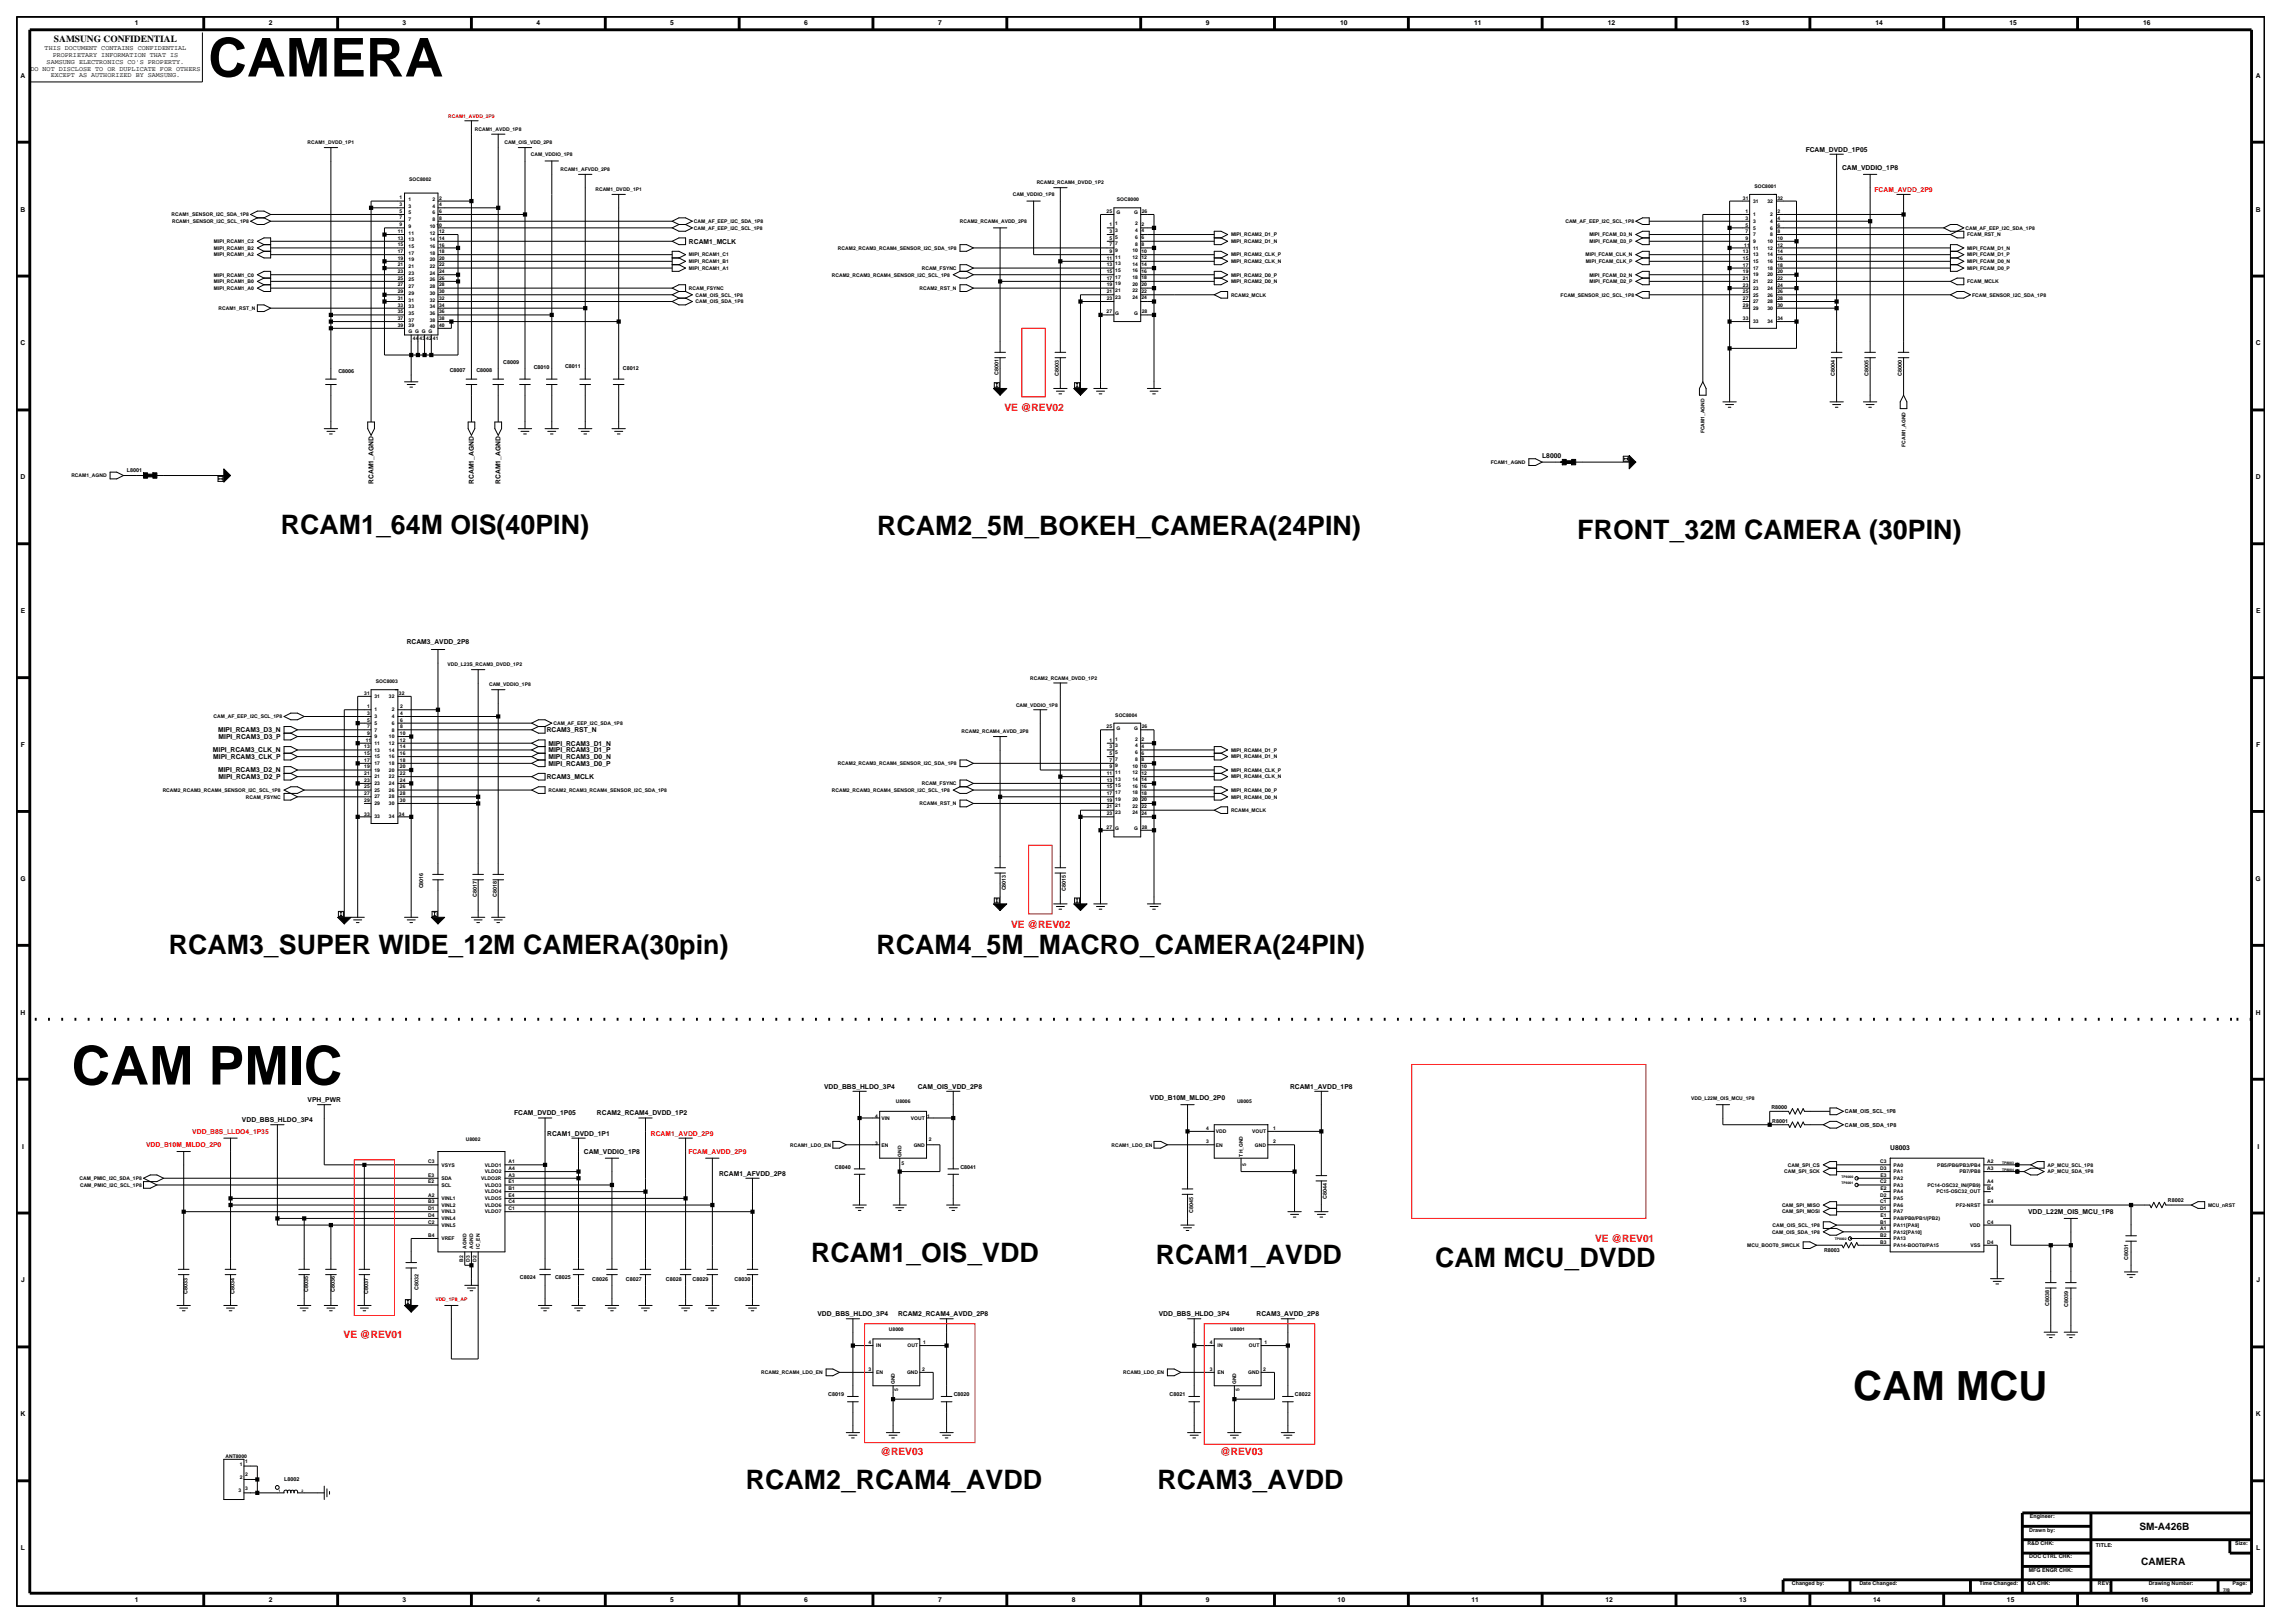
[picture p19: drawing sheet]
<svg xmlns="http://www.w3.org/2000/svg" width="420mm" height="297mm" viewBox="0 0 420 297" stroke-linecap="round" stroke-linejoin="round" font-family="sans-serif">
<defs><g id="words">
<g font-size="9.8">
<text x="38.1" y="14">CAMERA</text>
<text x="13.1" y="198.5">CAM PMIC</text>
</g>
<text font-size="7.4" x="339.2" y="256.2">CAM MCU</text>
<g font-size="4.9">
<text x="51.4" y="97.7">RCAM1_64M OIS(40PIN)</text>
<text x="160.5" y="98">RCAM2_5M_BOKEH_CAMERA(24PIN)</text>
<text x="288.7" y="98.7">FRONT_32M CAMERA (30PIN)</text>
<text x="30.9" y="174.6">RCAM3_SUPER WIDE_12M CAMERA(30pin)</text>
<text x="160.4" y="174.5">RCAM4_5M_MACRO_CAMERA(24PIN)</text>
<text x="148.4" y="230.9">RCAM1_OIS_VDD</text>
<text x="211.5" y="231.2">RCAM1_AVDD</text>
<text x="262.6" y="231.8">CAM MCU_DVDD</text>
<text x="136.5" y="272.6">RCAM2_RCAM4_AVDD</text>
<text x="211.8" y="272.6">RCAM3_AVDD</text>
</g>
<g font-size="1.9" fill="#f00">
<text x="183.8" y="75.1">VE @REV02</text>
<text x="185" y="169.7">VE @REV02</text>
<text x="291.9" y="227.3">VE @REV01</text>
<text x="62.9" y="244.8">VE @REV01</text>
<text x="161.1" y="266.2">@REV03</text>
<text x="223.3" y="266.2">@REV03</text>
</g>
<g font-size="1.9">
<text x="391.5" y="279.9">SM-A426B</text>
<text x="391.8" y="286.3">CAMERA</text>
</g>
<text font-size="1.7" x="9.9" y="7.7">SAMSUNG CONFIDENTIAL</text>
<g font-size="1.2">
<text x="24.7" y="4.7">1</text>
<text x="49.2" y="4.7">2</text>
<text x="73.7" y="4.7">3</text>
<text x="98.2" y="4.7">4</text>
<text x="122.7" y="4.7">5</text>
<text x="147.2" y="4.7">6</text>
<text x="171.7" y="4.7">7</text>
<text x="220.7" y="4.7">9</text>
<text x="245.3" y="4.7">10</text>
<text x="269.8" y="4.7">11</text>
<text x="294.3" y="4.7">12</text>
<text x="318.7" y="4.7">13</text>
<text x="343.2" y="4.7">14</text>
<text x="367.7" y="4.7">15</text>
<text x="392.2" y="4.7">16</text>
<text x="8.2" y="9.2">THIS DOCUMENT CONTAINS CONFIDENTIAL</text>
<text x="8.5" y="11.7">SAMSUNG ELECTRONICS CO'S PROPERTY.</text>
<text x="9.6" y="10.5">PROPRIETARY INFORMATION THAT IS</text>
<text x="3.8" y="14.2">A</text>
<text x="5.6" y="12.9">DO NOT DISCLOSE TO OR DUPLICATE FOR OTHERS</text>
<text x="9.3" y="14.1">EXCEPT AS AUTHORIZED BY SAMSUNG.</text>
<text x="412.8" y="14.2">A</text>
<text x="330.4" y="27.7">FCAM_DVDD_1P05</text>
<text x="337.1" y="31.1">CAM_VDDIO_1P8</text>
<text x="3.8" y="38.7">B</text>
<text x="412.8" y="38.7">B</text>
<text x="126.1" y="44.6">RCAM1_MCLK</text>
<text x="3.8" y="63.2">C</text>
<text x="412.8" y="63.2">C</text>
<text x="282.2" y="83.8">L8000</text>
<text x="3.8" y="87.7">D</text>
<text x="68.4" y="88.5" transform="rotate(-90 68.4 88.5)">RCAM1_AGND</text>
<text x="86.7" y="88.5" transform="rotate(-90 86.7 88.5)">RCAM1_AGND</text>
<text x="91.6" y="88.5" transform="rotate(-90 91.6 88.5)">RCAM1_AGND</text>
<text x="412.8" y="87.7">D</text>
<text x="3.8" y="112.2">E</text>
<text x="412.9" y="112.2">E</text>
<text x="74.4" y="117.8">RCAM3_AVDD_2P8</text>
<text x="3.8" y="136.7">F</text>
<text x="39" y="137.7">MIPI_RCAM3_CLK_N</text>
<text x="39.9" y="134">MIPI_RCAM3_D3_N</text>
<text x="40" y="135.2">MIPI_RCAM3_D3_P</text>
<text x="100" y="134">RCAM3_RST_N</text>
<text x="100.4" y="136.4">MIPI_RCAM3_D1_N</text>
<text x="100.4" y="137.7">MIPI_RCAM3_D1_P</text>
<text x="412.9" y="136.7">F</text>
<text x="39" y="138.9">MIPI_RCAM3_CLK_P</text>
<text x="39.9" y="141.3">MIPI_RCAM3_D2_N</text>
<text x="40" y="142.6">MIPI_RCAM3_D2_P</text>
<text x="100" y="142.6">RCAM3_MCLK</text>
<text x="100.4" y="138.9">MIPI_RCAM3_D0_N</text>
<text x="100.4" y="140.1">MIPI_RCAM3_D0_P</text>
<text x="3.7" y="161.2">G</text>
<text x="412.8" y="161.2">G</text>
<text x="3.8" y="185.7">H</text>
<text x="412.8" y="185.7">H</text>
<text x="56.3" y="201.7">VPH_PWR</text>
<text x="150.8" y="199.2">VDD_BBS_HLDO_3P4</text>
<text x="167.9" y="199.2">CAM_OIS_VDD_2P8</text>
<text x="210.4" y="201.4">VDD_B10M_MLDO_2P0</text>
<text x="236.1" y="199.2">RCAM1_AVDD_1P8</text>
<text x="44.3" y="205.3">VDD_BBS_HLDO_3P4</text>
<text x="94.1" y="204.1">FCAM_DVDD_1P05</text>
<text x="100.1" y="207.8">RCAM1_DVDD_1P1</text>
<text x="109.2" y="204.1">RCAM2_RCAM4_DVDD_1P2</text>
<text x="4" y="210.2">I</text>
<text x="106.8" y="211.2">CAM_VDDIO_1P8</text>
<text x="131.6" y="215.1">RCAM1_AFVDD_2P8</text>
<text x="345.9" y="210.4">U8003</text>
<text x="413.1" y="210.2">I</text>
<text x="371.2" y="222.2">VDD_L22M_OIS_MCU_1P8</text>
<text x="3.9" y="234.7">J</text>
<text x="412.9" y="234.7">J</text>
<text x="149.6" y="240.8">VDD_BBS_HLDO_3P4</text>
<text x="164.3" y="240.8">RCAM2_RCAM4_AVDD_2P8</text>
<text x="212.1" y="240.8">VDD_BBS_HLDO_3P4</text>
<text x="230" y="240.8">RCAM3_AVDD_2P8</text>
<text x="3.8" y="259.2">K</text>
<text x="412.8" y="259.2">K</text>
<text x="3.8" y="283.7">L</text>
<text x="412.9" y="283.7">L</text>
<text x="24.7" y="293.2">1</text>
<text x="49.2" y="293.2">2</text>
<text x="73.7" y="293.2">3</text>
<text x="98.2" y="293.2">4</text>
<text x="122.7" y="293.2">5</text>
<text x="147.2" y="293.2">6</text>
<text x="171.7" y="293.2">7</text>
<text x="196.2" y="293.2">8</text>
<text x="220.7" y="293.2">9</text>
<text x="244.8" y="293.2">10</text>
<text x="269.3" y="293.2">11</text>
<text x="293.8" y="293.2">12</text>
<text x="318.3" y="293.2">13</text>
<text x="342.8" y="293.2">14</text>
<text x="367.3" y="293.2">15</text>
<text x="391.8" y="293.2">16</text>
</g>
<g font-size="1.2" fill="#f00">
<text x="343.1" y="35.1">FCAM_AVDD_2P9</text>
<text x="26.7" y="209.9">VDD_B10M_MLDO_2P0</text>
<text x="35.2" y="207.5">VDD_B8S_LLDO4_1P35</text>
<text x="119.1" y="207.8">RCAM1_AVDD_2P9</text>
<text x="126" y="211.2">FCAM_AVDD_2P9</text>
</g>
<g font-size="1">
<text x="61.9" y="68.3">C8006</text>
<text x="82.3" y="68.1">C8007</text>
<text x="87.2" y="68.1">C8008</text>
<text x="92.1" y="66.6">C8009</text>
<text x="97.7" y="67.5">C8010</text>
<text x="103.4" y="67.4">C8011</text>
<text x="114" y="67.7">C8012</text>
<text x="182.7" y="68.7" transform="rotate(-90 182.7 68.7)">C8001</text>
<text x="193.7" y="68.8" transform="rotate(-90 193.7 68.8)">C8003</text>
<text x="335.8" y="68.8" transform="rotate(-90 335.8 68.8)">C8004</text>
<text x="341.9" y="68.8" transform="rotate(-90 341.9 68.8)">C8005</text>
<text x="348.1" y="68.8" transform="rotate(-90 348.1 68.8)">C8000</text>
<text x="23.2" y="86.4">L8001</text>
<text x="77.5" y="162.6" transform="rotate(-90 77.5 162.6)">C8016</text>
<text x="87.2" y="164.1" transform="rotate(-90 87.2 164.1)">C8017</text>
<text x="90.9" y="164.1" transform="rotate(-90 90.9 164.1)">C8018</text>
<text x="184" y="162.9" transform="rotate(-90 184 162.9)">C8013</text>
<text x="195.1" y="163.1" transform="rotate(-90 195.1 163.1)">C8015</text>
<text x="324.2" y="202.9">R8000</text>
<text x="337.6" y="203.7">CAM_OIS_SCL_1P8</text>
<text x="324.3" y="205.5">R8001</text>
<text x="337.6" y="206.2">CAM_OIS_SDA_1P8</text>
<text x="152.8" y="213.8">C8040</text>
<text x="175.8" y="213.8">C8041</text>
<text x="218.3" y="221.9" transform="rotate(-90 218.3 221.9)">C8045</text>
<text x="242.8" y="219.4" transform="rotate(-90 242.8 219.4)">C8044</text>
<text x="396.7" y="220">R8002</text>
<text x="95.2" y="234">C8024</text>
<text x="101.6" y="234">C8025</text>
<text x="333.8" y="229.1">R8003</text>
<text x="389.5" y="230.6" transform="rotate(-90 389.5 230.6)">C8031</text>
<text x="34.3" y="236.7" transform="rotate(-90 34.3 236.7)">C8033</text>
<text x="42.9" y="236.7" transform="rotate(-90 42.9 236.7)">C8034</text>
<text x="56.4" y="236.4" transform="rotate(-90 56.4 236.4)">C8035</text>
<text x="61.3" y="236.4" transform="rotate(-90 61.3 236.4)">C8036</text>
<text x="67.4" y="236.7" transform="rotate(-90 67.4 236.7)">C8037</text>
<text x="76.6" y="236.1" transform="rotate(-90 76.6 236.1)">C8032</text>
<text x="108.4" y="234.3">C8026</text>
<text x="114.5" y="234.3">C8027</text>
<text x="121.9" y="234.3">C8028</text>
<text x="126.8" y="234.3">C8029</text>
<text x="134.4" y="234.3">C8030</text>
<text x="375" y="239" transform="rotate(-90 375 239)">C8038</text>
<text x="378.5" y="239.2" transform="rotate(-90 378.5 239.2)">C8039</text>
<text x="151.6" y="255.5">C8019</text>
<text x="174.5" y="255.5">C8020</text>
<text x="214" y="255.5">C8021</text>
<text x="237" y="255.5">C8022</text>
<text x="52" y="271">L8002</text>
<text x="371.4" y="280.2">Drawn by:</text>
<text x="371.5" y="277.8">Engineer:</text>
<text x="371" y="282.7">R&amp;D CHK:</text>
<text x="371.3" y="287.6">MFG ENGR CHK:</text>
<text x="371.4" y="285.2">DOC CTRL CHK:</text>
<text x="383.6" y="283">TITLE:</text>
<text x="409.1" y="282.7">Size:</text>
<text x="327.9" y="290.1">Changed by:</text>
<text x="340.3" y="290.1">Date Changed:</text>
<text x="362.2" y="290.1">Time Changed:</text>
<text x="371.1" y="290.1">QA CHK:</text>
<text x="383.9" y="290.1">REV:</text>
<text x="393.2" y="290.1">Drawing Number:</text>
<text x="408.6" y="290.1">Page:</text>
</g>
<g font-size=".9" fill="#f00">
<text x="82" y="21.5">RCAM1_AVDD_2P9</text>
<text x="79.7" y="238">VDD_1P8_AP</text>
</g>
<g font-size=".9">
<text x="86.9" y="24">RCAM1_AVDD_1P8</text>
<text x="56.3" y="26.4">RCAM1_DVDD_1P1</text>
<text x="92.3" y="26.4">CAM_OIS_VDD_2P8</text>
<text x="97.2" y="28.6">CAM_VDDIO_1P8</text>
<text x="74.9" y="33.1">SOC8002</text>
<text x="102.6" y="31.3">RCAM1_AFVDD_2P8</text>
<text x="109" y="35">RCAM1_DVDD_1P1</text>
<text x="185.3" y="35.9">CAM_VDDIO_1P8</text>
<text x="189.7" y="33.6">RCAM2_RCAM4_DVDD_1P2</text>
<text x="321.1" y="34.3">SOC8001</text>
<text x="31.4" y="39.6">RCAM1_SENSOR_I2C_SDA_1P8</text>
<text x="31.5" y="40.8">RCAM1_SENSOR_I2C_SCL_1P8</text>
<text x="73.1" y="40.2">7</text>
<text x="73.1" y="41.4">9</text>
<text x="73.1" y="38.9">5</text>
<text x="73.1" y="37.7">3</text>
<text x="73.1" y="36.5">1</text>
<text x="74.8" y="40.5">7</text>
<text x="74.8" y="41.7">9</text>
<text x="74.8" y="39.2">5</text>
<text x="74.8" y="38">3</text>
<text x="74.8" y="36.8">1</text>
<text x="78.6" y="41.7">10</text>
<text x="79.1" y="39.2">6</text>
<text x="79.1" y="40.5">8</text>
<text x="79.1" y="38">4</text>
<text x="79.1" y="36.8">2</text>
<text x="79.9" y="41.5">10</text>
<text x="80.4" y="39">6</text>
<text x="80.4" y="40.2">8</text>
<text x="80.4" y="37.8">4</text>
<text x="80.4" y="36.5">2</text>
<text x="127" y="40.8">CAM_AF_EEP_I2C_SDA_1P8</text>
<text x="175.7" y="40.8">RCAM2_RCAM4_AVDD_2P8</text>
<text x="202.5" y="38.9">25</text>
<text x="203.1" y="41.4">1</text>
<text x="204.1" y="41.2">1</text>
<text x="204.3" y="39.2">G</text>
<text x="204.4" y="36.8">SOC8000</text>
<text x="207.5" y="39.2">G</text>
<text x="207.8" y="41.3">2</text>
<text x="208.9" y="41.3">2</text>
<text x="208.9" y="38.9">26</text>
<text x="286.5" y="40.8">CAM_AF_EEP_I2C_SCL_1P8</text>
<text x="319" y="36.5">31</text>
<text x="319.5" y="41.5">5</text>
<text x="319.5" y="40.2">3</text>
<text x="319.5" y="39">1</text>
<text x="320.8" y="42">5</text>
<text x="320.8" y="40.8">3</text>
<text x="320.8" y="37.1">31</text>
<text x="320.8" y="39.6">1</text>
<text x="323.5" y="37.1">32</text>
<text x="324" y="40.8">4</text>
<text x="324" y="42">6</text>
<text x="324" y="39.6">2</text>
<text x="325.3" y="36.5">32</text>
<text x="325.3" y="41.5">6</text>
<text x="325.3" y="40.2">4</text>
<text x="325.3" y="39">2</text>
<text x="39.1" y="45.7">MIPI_RCAM1_B2</text>
<text x="39.1" y="44.5">MIPI_RCAM1_C2</text>
<text x="39.1" y="46.9">MIPI_RCAM1_A2</text>
<text x="72.8" y="43.9">13</text>
<text x="72.8" y="45.1">15</text>
<text x="72.8" y="46.3">17</text>
<text x="72.8" y="47.5">19</text>
<text x="72.8" y="42.6">11</text>
<text x="74.8" y="44.2">13</text>
<text x="74.8" y="45.4">15</text>
<text x="74.8" y="46.6">17</text>
<text x="74.8" y="47.8">19</text>
<text x="74.8" y="42.9">11</text>
<text x="78.6" y="47.8">20</text>
<text x="78.6" y="44.2">14</text>
<text x="78.6" y="45.4">16</text>
<text x="78.6" y="46.6">18</text>
<text x="78.6" y="42.9">12</text>
<text x="80.4" y="47.5">20</text>
<text x="80.4" y="43.9">14</text>
<text x="80.4" y="45.1">16</text>
<text x="80.4" y="46.4">18</text>
<text x="80.4" y="42.7">12</text>
<text x="126.1" y="46.9">MIPI_RCAM1_C1</text>
<text x="127" y="42">CAM_AF_EEP_I2C_SCL_1P8</text>
<text x="153.4" y="45.7">RCAM2_RCAM3_RCAM4_SENSOR_I2C_SDA_1P8</text>
<text x="202.6" y="47.5">11</text>
<text x="203.1" y="42.6">3</text>
<text x="203.1" y="43.9">5</text>
<text x="203.1" y="45.1">7</text>
<text x="203.1" y="46.3">9</text>
<text x="204.1" y="42.4">3</text>
<text x="204.1" y="43.7">5</text>
<text x="204.1" y="44.9">7</text>
<text x="204.1" y="46.1">9</text>
<text x="204.1" y="47.3">11</text>
<text x="207.2" y="46.1">10</text>
<text x="207.2" y="47.4">12</text>
<text x="207.8" y="42.5">4</text>
<text x="207.8" y="43.7">6</text>
<text x="207.8" y="44.9">8</text>
<text x="208.9" y="46.2">10</text>
<text x="208.9" y="47.4">12</text>
<text x="208.9" y="42.5">4</text>
<text x="208.9" y="43.8">6</text>
<text x="208.9" y="45">8</text>
<text x="225.3" y="46.9">MIPI_RCAM2_CLK_P</text>
<text x="225.3" y="43.2">MIPI_RCAM2_D1_P</text>
<text x="225.3" y="44.5">MIPI_RCAM2_D1_N</text>
<text x="290.2" y="46.9">MIPI_FCAM_CLK_N</text>
<text x="290.9" y="43.2">MIPI_FCAM_D3_N</text>
<text x="290.9" y="44.5">MIPI_FCAM_D3_P</text>
<text x="319" y="47.6">15</text>
<text x="319" y="46.4">13</text>
<text x="319.2" y="45.1">11</text>
<text x="319.5" y="42.7">7</text>
<text x="319.5" y="43.9">9</text>
<text x="320.8" y="43.2">7</text>
<text x="320.8" y="44.4">9</text>
<text x="320.8" y="46.9">13</text>
<text x="320.8" y="45.7">11</text>
<text x="323.5" y="46.9">14</text>
<text x="323.5" y="44.4">10</text>
<text x="323.5" y="45.7">12</text>
<text x="324" y="43.2">8</text>
<text x="325.3" y="46.4">14</text>
<text x="325.3" y="47.6">16</text>
<text x="325.3" y="43.9">10</text>
<text x="325.3" y="45.1">12</text>
<text x="325.3" y="42.7">8</text>
<text x="359.7" y="42">CAM_AF_EEP_I2C_SDA_1P8</text>
<text x="360" y="45.7">MIPI_FCAM_D1_N</text>
<text x="360" y="43.2">FCAM_RST_N</text>
<text x="360" y="46.9">MIPI_FCAM_D1_P</text>
<text x="39.1" y="50.6">MIPI_RCAM1_C0</text>
<text x="39.1" y="53.1">MIPI_RCAM1_A0</text>
<text x="39.1" y="51.8">MIPI_RCAM1_B0</text>
<text x="72.8" y="53.6">29</text>
<text x="72.8" y="48.7">21</text>
<text x="72.8" y="50">23</text>
<text x="72.8" y="51.2">25</text>
<text x="72.8" y="52.4">27</text>
<text x="74.8" y="53.9">29</text>
<text x="74.8" y="49.1">21</text>
<text x="74.8" y="50.3">23</text>
<text x="74.8" y="51.5">25</text>
<text x="74.8" y="52.7">27</text>
<text x="78.6" y="52.7">28</text>
<text x="78.6" y="53.9">30</text>
<text x="78.6" y="49.1">22</text>
<text x="78.6" y="50.3">24</text>
<text x="78.6" y="51.5">26</text>
<text x="80.4" y="52.4">28</text>
<text x="80.4" y="53.6">30</text>
<text x="80.4" y="48.7">22</text>
<text x="80.4" y="50">24</text>
<text x="80.4" y="51.2">26</text>
<text x="126.1" y="53.1">RCAM_FSYNC</text>
<text x="126.1" y="49.4">MIPI_RCAM1_A1</text>
<text x="126.1" y="48.1">MIPI_RCAM1_B1</text>
<text x="152.2" y="50.6">RCAM2_RCAM3_RCAM4_SENSOR_I2C_SCL_1P8</text>
<text x="168.3" y="53.1">RCAM2_RST_N</text>
<text x="168.7" y="49.4">RCAM_FSYNC</text>
<text x="202.6" y="53.6">21</text>
<text x="202.6" y="48.7">13</text>
<text x="202.6" y="50">15</text>
<text x="202.6" y="51.2">17</text>
<text x="202.6" y="52.4">19</text>
<text x="204.1" y="53.5">21</text>
<text x="204.1" y="48.6">13</text>
<text x="204.1" y="49.8">15</text>
<text x="204.1" y="51">17</text>
<text x="204.1" y="52.2">19</text>
<text x="207.2" y="52.3">20</text>
<text x="207.2" y="53.5">22</text>
<text x="207.2" y="48.6">14</text>
<text x="207.2" y="49.8">16</text>
<text x="207.2" y="51.1">18</text>
<text x="208.9" y="52.3">20</text>
<text x="208.9" y="53.6">22</text>
<text x="208.9" y="48.7">14</text>
<text x="208.9" y="49.9">16</text>
<text x="208.9" y="51.1">18</text>
<text x="225.3" y="48.1">MIPI_RCAM2_CLK_N</text>
<text x="225.3" y="50.6">MIPI_RCAM2_D0_P</text>
<text x="225.3" y="51.8">MIPI_RCAM2_D0_N</text>
<text x="290.2" y="48.1">MIPI_FCAM_CLK_P</text>
<text x="290.9" y="50.6">MIPI_FCAM_D2_N</text>
<text x="290.9" y="51.8">MIPI_FCAM_D2_P</text>
<text x="319" y="51.3">21</text>
<text x="319" y="52.5">23</text>
<text x="319" y="53.7">25</text>
<text x="319" y="48.8">17</text>
<text x="319" y="50">19</text>
<text x="320.8" y="51.8">21</text>
<text x="320.8" y="53">23</text>
<text x="320.8" y="48.1">15</text>
<text x="320.8" y="49.4">17</text>
<text x="320.8" y="50.6">19</text>
<text x="323.5" y="50.6">20</text>
<text x="323.5" y="51.8">22</text>
<text x="323.5" y="53">24</text>
<text x="323.5" y="48.1">16</text>
<text x="323.5" y="49.4">18</text>
<text x="325.3" y="51.3">22</text>
<text x="325.3" y="52.5">24</text>
<text x="325.3" y="53.7">26</text>
<text x="325.3" y="48.8">18</text>
<text x="325.3" y="50">20</text>
<text x="360" y="48.1">MIPI_FCAM_D0_N</text>
<text x="360" y="49.4">MIPI_FCAM_D0_P</text>
<text x="360" y="51.8">FCAM_MCLK</text>
<text x="40" y="56.7">RCAM1_RST_N</text>
<text x="72.8" y="57.3">35</text>
<text x="72.8" y="58.5">37</text>
<text x="72.8" y="59.8">39</text>
<text x="72.8" y="54.9">31</text>
<text x="72.8" y="56.1">33</text>
<text x="74.8" y="57.6">35</text>
<text x="74.8" y="58.8">37</text>
<text x="74.8" y="59.8">39</text>
<text x="74.8" y="55.2">31</text>
<text x="74.8" y="56.4">33</text>
<text x="78.6" y="57.6">36</text>
<text x="78.6" y="58.8">38</text>
<text x="78.6" y="55.2">32</text>
<text x="78.6" y="56.4">34</text>
<text x="80.4" y="57.3">36</text>
<text x="80.4" y="58.5">38</text>
<text x="80.4" y="59.8">40</text>
<text x="80.4" y="54.9">32</text>
<text x="80.4" y="56.1">34</text>
<text x="127.3" y="54.3">CAM_OIS_SCL_1P8</text>
<text x="127.3" y="55.5">CAM_OIS_SDA_1P8</text>
<text x="202.5" y="57.3">27</text>
<text x="202.6" y="54.9">23</text>
<text x="204.1" y="54.7">23</text>
<text x="204.1" y="57.6">G</text>
<text x="207.2" y="54.7">24</text>
<text x="207.5" y="57.6">G</text>
<text x="208.9" y="54.8">24</text>
<text x="208.9" y="57.3">28</text>
<text x="225.3" y="54.3">RCAM2_MCLK</text>
<text x="285.6" y="54.3">FCAM_SENSOR_I2C_SCL_1P8</text>
<text x="319" y="56.1">29</text>
<text x="319" y="58.6">33</text>
<text x="319" y="54.9">27</text>
<text x="320.8" y="56.7">29</text>
<text x="320.8" y="59.1">33</text>
<text x="320.8" y="54.3">25</text>
<text x="320.8" y="55.5">27</text>
<text x="323.5" y="55.5">28</text>
<text x="323.5" y="56.7">30</text>
<text x="323.5" y="59.1">34</text>
<text x="323.5" y="54.3">26</text>
<text x="325.3" y="56.1">30</text>
<text x="325.3" y="58.6">34</text>
<text x="325.3" y="54.9">28</text>
<text x="360.9" y="54.3">FCAM_SENSOR_I2C_SDA_1P8</text>
<text x="74.8" y="60.9">G G G G</text>
<text x="75.6" y="62.3">44</text>
<text x="76.8" y="62.3">43</text>
<text x="78" y="62.3">42</text>
<text x="78.6" y="60.1">40</text>
<text x="79.2" y="62.3">41</text>
<text x="312" y="79.3" transform="rotate(-90 312 79.3)">FCAM1_AGND</text>
<text x="348.7" y="81.7" transform="rotate(-90 348.7 81.7)">FCAM1_AGND</text>
<text x="13.1" y="87.3">RCAM1_AGND</text>
<text x="272.8" y="84.9">FCAM1_AGND</text>
<text x="68.8" y="125">SOC8003</text>
<text x="81.9" y="121.9">VDD_L23S_RCAM3_DVDD_1P2</text>
<text x="89.5" y="125.6">CAM_VDDIO_1P8</text>
<text x="188.5" y="124.4">RCAM2_RCAM4_DVDD_1P2</text>
<text x="39.1" y="131.4">CAM_AF_EEP_I2C_SCL_1P8</text>
<text x="66.7" y="127.2">31</text>
<text x="67.2" y="130.8">3</text>
<text x="67.2" y="129.6">1</text>
<text x="68.5" y="131.4">3</text>
<text x="68.5" y="127.7">31</text>
<text x="68.5" y="130.2">1</text>
<text x="71.2" y="127.7">32</text>
<text x="71.7" y="131.4">4</text>
<text x="71.7" y="130.2">2</text>
<text x="73" y="127.2">32</text>
<text x="73.2" y="130.8">4</text>
<text x="73.2" y="129.6">2</text>
<text x="185.9" y="129.3">CAM_VDDIO_1P8</text>
<text x="204.1" y="131.1">SOC8004</text>
<text x="66.7" y="136.9">13</text>
<text x="66.9" y="135.7">11</text>
<text x="67.2" y="132">5</text>
<text x="67.2" y="133.2">7</text>
<text x="67.2" y="134.5">9</text>
<text x="68.5" y="132.6">5</text>
<text x="68.5" y="133.9">7</text>
<text x="68.5" y="135.1">9</text>
<text x="68.5" y="136.3">11</text>
<text x="68.5" y="137.5">13</text>
<text x="71.2" y="136.3">12</text>
<text x="71.2" y="137.5">14</text>
<text x="71.2" y="135.1">10</text>
<text x="71.7" y="132.6">6</text>
<text x="71.7" y="133.9">8</text>
<text x="73.2" y="135.7">12</text>
<text x="73.2" y="136.9">14</text>
<text x="73.2" y="134.5">10</text>
<text x="73.2" y="132">6</text>
<text x="73.2" y="133.2">8</text>
<text x="101.3" y="132.7">CAM_AF_EEP_I2C_SDA_1P8</text>
<text x="176" y="134.2">RCAM2_RCAM4_AVDD_2P8</text>
<text x="202.5" y="133.2">25</text>
<text x="203.1" y="136.9">3</text>
<text x="203.1" y="135.7">1</text>
<text x="204.1" y="136.7">3</text>
<text x="204.1" y="138">5</text>
<text x="204.1" y="135.5">1</text>
<text x="204.3" y="133.5">G</text>
<text x="207.5" y="133.5">G</text>
<text x="207.8" y="136.8">4</text>
<text x="207.8" y="135.6">2</text>
<text x="208.9" y="136.8">4</text>
<text x="208.9" y="135.6">2</text>
<text x="208.9" y="133.2">26</text>
<text x="225.3" y="137.6">MIPI_RCAM4_D1_P</text>
<text x="66.7" y="140.6">19</text>
<text x="66.7" y="141.8">21</text>
<text x="66.7" y="143.1">23</text>
<text x="66.7" y="138.1">15</text>
<text x="66.7" y="139.4">17</text>
<text x="68.5" y="141.2">19</text>
<text x="68.5" y="142.4">21</text>
<text x="68.5" y="143.7">23</text>
<text x="68.5" y="138.8">15</text>
<text x="68.5" y="140">17</text>
<text x="71.2" y="141.2">20</text>
<text x="71.2" y="142.4">22</text>
<text x="71.2" y="143.7">24</text>
<text x="71.2" y="138.8">16</text>
<text x="71.2" y="140">18</text>
<text x="73.2" y="140.6">20</text>
<text x="73.2" y="141.8">22</text>
<text x="73.2" y="143.1">24</text>
<text x="73.2" y="138.1">16</text>
<text x="73.2" y="139.4">18</text>
<text x="153.4" y="140">RCAM2_RCAM3_RCAM4_SENSOR_I2C_SDA_1P8</text>
<text x="168.7" y="143.7">RCAM_FSYNC</text>
<text x="202.6" y="141.8">11</text>
<text x="202.6" y="143.1">13</text>
<text x="203.1" y="139.4">7</text>
<text x="203.1" y="140.6">9</text>
<text x="203.1" y="138.1">5</text>
<text x="204.1" y="139.2">7</text>
<text x="204.1" y="140.4">9</text>
<text x="204.1" y="141.6">11</text>
<text x="204.1" y="142.9">13</text>
<text x="207.2" y="140.5">10</text>
<text x="207.2" y="141.7">12</text>
<text x="207.2" y="142.9">14</text>
<text x="207.8" y="138">6</text>
<text x="207.8" y="139.2">8</text>
<text x="208.9" y="140.5">10</text>
<text x="208.9" y="141.7">12</text>
<text x="208.9" y="143">14</text>
<text x="208.9" y="138.1">6</text>
<text x="208.9" y="139.3">8</text>
<text x="225.3" y="142.4">MIPI_RCAM4_CLK_N</text>
<text x="225.3" y="141.2">MIPI_RCAM4_CLK_P</text>
<text x="225.3" y="138.8">MIPI_RCAM4_D1_N</text>
<text x="29.8" y="144.9">RCAM2_RCAM3_RCAM4_SENSOR_I2C_SCL_1P8</text>
<text x="45" y="146.1">RCAM_FSYNC</text>
<text x="66.7" y="149.2">33</text>
<text x="66.7" y="145.5">27</text>
<text x="66.7" y="146.7">29</text>
<text x="66.7" y="144.3">25</text>
<text x="68.5" y="149.8">33</text>
<text x="68.5" y="146.1">27</text>
<text x="68.5" y="147.3">29</text>
<text x="68.5" y="144.9">25</text>
<text x="71.2" y="149.8">34</text>
<text x="71.2" y="144.9">26</text>
<text x="71.2" y="146.1">28</text>
<text x="71.2" y="147.3">30</text>
<text x="73" y="149.2">34</text>
<text x="73.2" y="144.3">26</text>
<text x="73.2" y="145.5">28</text>
<text x="73.2" y="146.7">30</text>
<text x="100.4" y="144.9">RCAM2_RCAM3_RCAM4_SENSOR_I2C_SDA_1P8</text>
<text x="152.2" y="144.9">RCAM2_RCAM3_RCAM4_SENSOR_I2C_SCL_1P8</text>
<text x="168.3" y="147.3">RCAM4_RST_N</text>
<text x="202.6" y="146.7">19</text>
<text x="202.6" y="147.9">21</text>
<text x="202.6" y="149.2">23</text>
<text x="202.6" y="144.3">15</text>
<text x="202.6" y="145.5">17</text>
<text x="204.1" y="145.3">17</text>
<text x="204.1" y="146.5">19</text>
<text x="204.1" y="147.8">21</text>
<text x="204.1" y="149">23</text>
<text x="204.1" y="144.1">15</text>
<text x="207.2" y="149">24</text>
<text x="207.2" y="145.4">18</text>
<text x="207.2" y="146.6">20</text>
<text x="207.2" y="147.8">22</text>
<text x="207.2" y="144.1">16</text>
<text x="208.9" y="145.4">18</text>
<text x="208.9" y="146.6">20</text>
<text x="208.9" y="147.9">22</text>
<text x="208.9" y="149.1">24</text>
<text x="208.9" y="144.2">16</text>
<text x="225.3" y="148.6">RCAM4_MCLK</text>
<text x="225.3" y="146.1">MIPI_RCAM4_D0_N</text>
<text x="225.3" y="144.9">MIPI_RCAM4_D0_P</text>
<text x="202.5" y="151.6">27</text>
<text x="204.1" y="151.9">G</text>
<text x="207.5" y="151.9">G</text>
<text x="208.9" y="151.6">28</text>
<text x="163.9" y="201.8">U8006</text>
<text x="226.4" y="201.8">U8005</text>
<text x="309.5" y="201.2">VDD_L22M_OIS_MCU_1P8</text>
<text x="85.2" y="208.9">U8002</text>
<text x="144.6" y="209.8">RCAM1_LDO_EN</text>
<text x="160.2" y="209.5">3</text>
<text x="160.2" y="204.6">4</text>
<text x="161.3" y="209.8">EN</text>
<text x="161.3" y="204.9">VIN</text>
<text x="166.7" y="204.9">VOUT</text>
<text x="167.2" y="209.8">GND</text>
<text x="169.7" y="204.6">1</text>
<text x="170" y="208.9">2</text>
<text x="203.4" y="209.8">RCAM1_LDO_EN</text>
<text x="220.7" y="209.2">3</text>
<text x="220.7" y="206.8">4</text>
<text x="222.5" y="209.8">EN</text>
<text x="222.5" y="207.4">VDD</text>
<text x="229.2" y="207.4">VOUT</text>
<text x="229.7" y="209.8">GND</text>
<text x="233" y="206.8">1</text>
<text x="233" y="209.2">2</text>
<text x="14.5" y="215.9">CAM_PMIC_I2C_SDA_1P8</text>
<text x="78.3" y="212.9">C3</text>
<text x="78.4" y="215.3">E3</text>
<text x="80.8" y="215.9">SDA</text>
<text x="80.8" y="213.5">VSYS</text>
<text x="88.1" y="215.9">VLDO2R</text>
<text x="88.7" y="213.5">VLDO1</text>
<text x="88.7" y="214.7">VLDO2</text>
<text x="93" y="212.9">A1</text>
<text x="93" y="215.3">A3</text>
<text x="93" y="214.1">A4</text>
<text x="165" y="213.2">5</text>
<text x="165" y="211.6" transform="rotate(-90 165 211.6)">GND</text>
<text x="227.4" y="211.6" transform="rotate(-90 227.4 211.6)">TH_GND</text>
<text x="228.1" y="213.4" transform="rotate(-90 228.1 213.4)">5</text>
<text x="326.5" y="214.7">CAM_SPI_SCK</text>
<text x="327.2" y="213.5">CAM_SPI_CS</text>
<text x="344.1" y="212.9">C3</text>
<text x="344.1" y="214.1">D3</text>
<text x="344.1" y="215.3">E3</text>
<text x="346.5" y="215.9">PA2</text>
<text x="346.5" y="213.5">PA0</text>
<text x="346.5" y="214.7">PA1</text>
<text x="354.5" y="213.5">PB5/PB6/PB3/PB4</text>
<text x="358.6" y="214.7">PB7/PB8</text>
<text x="363.7" y="212.9">A2</text>
<text x="363.7" y="214.1">A3</text>
<text x="374.7" y="214.7">AP_MCU_SDA_1P8</text>
<text x="374.7" y="213.5">AP_MCU_SCL_1P8</text>
<text x="14.6" y="217.2">CAM_PMIC_I2C_SCL_1P8</text>
<text x="78.3" y="221.5">D1</text>
<text x="78.3" y="219">A2</text>
<text x="78.3" y="220.2">B3</text>
<text x="78.4" y="216.5">E2</text>
<text x="80.8" y="217.2">SCL</text>
<text x="80.8" y="219.6">VINL1</text>
<text x="80.8" y="220.8">VINL2</text>
<text x="88.7" y="217.2">VLDO3</text>
<text x="88.7" y="219.6">VLDO5</text>
<text x="88.7" y="220.8">VLDO6</text>
<text x="88.7" y="218.4">VLDO4</text>
<text x="93" y="221.5">C1</text>
<text x="93" y="220.2">C4</text>
<text x="93" y="217.8">B1</text>
<text x="93.1" y="216.5">E1</text>
<text x="93.1" y="219">E4</text>
<text x="326.1" y="220.8">CAM_SPI_MISO</text>
<text x="344.1" y="220.2">C1</text>
<text x="344.1" y="216.5">C2</text>
<text x="344.1" y="221.5">D1</text>
<text x="344.1" y="219">D2</text>
<text x="344.1" y="217.8">E2</text>
<text x="346.5" y="218.4">PA4</text>
<text x="346.5" y="220.8">PA6</text>
<text x="346.5" y="217.2">PA3</text>
<text x="346.5" y="219.6">PA5</text>
<text x="352.8" y="217.2">PC14-OSC32_IN/(PB9)</text>
<text x="354.4" y="218.4">PC15-OSC32_OUT</text>
<text x="358" y="220.8">PF2-NRST</text>
<text x="363.7" y="216.5">A4</text>
<text x="363.7" y="217.8">B4</text>
<text x="363.7" y="220.2">E4</text>
<text x="404.1" y="220.8">MCU_nRST</text>
<text x="78.3" y="223.9">C2</text>
<text x="78.3" y="222.7">D4</text>
<text x="78.3" y="226.4">B4</text>
<text x="80.8" y="224.5">VINL5</text>
<text x="80.8" y="222.1">VINL3</text>
<text x="80.8" y="223.3">VINL4</text>
<text x="80.8" y="227">VREF</text>
<text x="88.7" y="222.1">VLDO7</text>
<text x="324.3" y="225.7">CAM_OIS_SDA_1P8</text>
<text x="324.4" y="224.5">CAM_OIS_SCL_1P8</text>
<text x="326.1" y="222.1">CAM_SPI_MOSI</text>
<text x="344.1" y="225.1">A1</text>
<text x="344.1" y="223.9">B1</text>
<text x="344.1" y="226.4">B2</text>
<text x="344.1" y="227.6">B3</text>
<text x="344.1" y="222.7">E1</text>
<text x="346.5" y="223.3">PA8/PB0/PB1/(PB2)</text>
<text x="346.5" y="222.1">PA7</text>
<text x="346.5" y="225.7">PA12[PA10]</text>
<text x="346.5" y="224.5">PA11[PA9]</text>
<text x="346.5" y="227">PA13</text>
<text x="360.5" y="224.5">VDD</text>
<text x="363.7" y="223.9">C4</text>
<text x="363.7" y="227.6">D4</text>
<text x="84.8" y="230.9" transform="rotate(-90 84.8 230.9)">B2</text>
<text x="85.4" y="228.5" transform="rotate(-90 85.4 228.5)">AGND</text>
<text x="86" y="230.9" transform="rotate(-90 86 230.9)">D3</text>
<text x="86.6" y="228.5" transform="rotate(-90 86.6 228.5)">AGND</text>
<text x="87.2" y="230.9" transform="rotate(-90 87.2 230.9)">D2</text>
<text x="87.8" y="228.5" transform="rotate(-90 87.8 228.5)">IC_EN</text>
<text x="319.8" y="228.2">MCU_BOOT0_SWCLK</text>
<text x="346.5" y="228.2">PA14-BOOT0/PA15</text>
<text x="360.6" y="228.2">VSS</text>
<text x="158.9" y="245.9">4</text>
<text x="162.7" y="243.5">U8000</text>
<text x="168.9" y="245.9">1</text>
<text x="221.4" y="245.9">4</text>
<text x="225.1" y="243.5">U8001</text>
<text x="231.4" y="245.9">1</text>
<text x="139.3" y="251.5">RCAM2_RCAM4_LDO_EN</text>
<text x="158.9" y="250.8">3</text>
<text x="160.4" y="251.5">EN</text>
<text x="160.4" y="246.6">IN</text>
<text x="166" y="251.5">GND</text>
<text x="166.1" y="246.6">OUT</text>
<text x="168.7" y="250.8">2</text>
<text x="205.6" y="251.5">RCAM3_LDO_EN</text>
<text x="221.4" y="250.8">3</text>
<text x="222.8" y="251.5">EN</text>
<text x="222.8" y="246.6">IN</text>
<text x="228.4" y="251.5">GND</text>
<text x="228.6" y="246.6">OUT</text>
<text x="231.2" y="250.8">2</text>
<text x="163.8" y="253.3" transform="rotate(-90 163.8 253.3)">GND</text>
<text x="164.4" y="254.5" transform="rotate(-90 164.4 254.5)">5</text>
<text x="226.2" y="253.3" transform="rotate(-90 226.2 253.3)">GND</text>
<text x="226.8" y="254.5" transform="rotate(-90 226.8 254.5)">5</text>
<text x="41.3" y="266.7">ANT8000</text>
<text x="43.9" y="268.2">1</text>
<text x="44.9" y="267.7">1</text>
<text x="43.7" y="273.1">3</text>
<text x="43.9" y="270.6">2</text>
<text x="44.9" y="270.1">2</text>
<text x="44.9" y="272.6">3</text>
<text x="406.8" y="291.2">7/8</text>
</g>
<g font-size=".6">
<text x="337" y="215.5">TP8000</text>
<text x="366.4" y="214.3">TP8004</text>
<text x="366.4" y="213.1">TP8003</text>
<text x="337" y="216.7">TP8001</text>
<text x="335.8" y="226.8">TP8002</text>
<text x="51" y="272.9">1</text>
<text x="55.2" y="272.9">2</text>
</g>
</g></defs>
<!-- layer: MFD Layer /idea/tmp/Extended-Print.juyeol.park.sheet8.45.mfd -->
<g fill="none" stroke="#000" stroke-width=".18">
<path d="M37 5.9v9.1h-31.5M47.1 39.9l-1.2 .6 1.2 .6h1.2l1.2-.6M47.1 39.9h1.2M48.3 39.9l1.2 .6M49.5 39.2h24.5M49.5 39.2l-1.2 .7M49.5 39.2l-1.2-.6h-1.2l-1.2 .6 1.2 .7M59.3 27h2.5M60.6 27v42.4M67.9 38h6.1M74 35.3h6.2v26h-6.2zM74 36.8h-6.1v40.4"/>
<path d="M80.2 39.2h15.9M80.2 38h11M80.2 36.8h6.1M85.1 22.1h2.4M86.3 22.1v47.3M90 24.6h2.4M91.2 24.6v44.8M94.8 27h2.5M96.1 27v42.4M99.7 29.5h2.5M101 29.5v39.9M105.9 31.9h2.4"/>
<path d="M107.1 31.9v37.5M112 35.6h2.4M113.2 35.6v33.8M187.9 36.8h2.5M189.2 36.8v9.8h14.7M192.8 34.3h2.5M194 34.3v30.2M203.9 39.2h-2.5v31.9M203.9 38h4.9v20.8h-4.9zM208.8 39.2h2.4v31.9M320.2 35.6h4.9v24.5h-4.9zM320.2 39.2h-8.6v30.7"/>
<path d="M320.2 36.8h-3.7v36.7M325.1 39.2h23.3M325.1 36.8h3.7v26.9h-12.3M334.9 28.2h2.4M336.1 28.2v36.3M341 31.9h2.5M342.2 31.9v32.6M347.1 35.6h2.5M348.4 35.6v28.9M47.1 55.8h1.2l1.2 .6-1.2 .6h-1.2zM48.3 44.8l-1.2-.6 1.2-.7h1.2v3.7h-1.2l-1.2-.6 1.2-.6M48.3 50.9l-1.2-.6 1.2-.6h1.2v3.6h-1.2l-1.2-.6 1.2-.6"/>
<path d="M48.3 52.1h1.2M48.3 50.9h1.2M48.3 44.8h1.2M48.3 46h1.2M48.3 44.8l-1.2 .6 1.2 .6M48.3 50.9l-1.2 .6 1.2 .6M49.5 50.3h24.5M49.5 46.6h24.5M49.5 45.4h24.5M49.5 44.2h24.5M49.5 52.7h24.5M49.5 51.5h24.5"/>
<path d="M49.5 40.5h24.5M49.5 56.4h24.5M60.6 57.6h13.4M60.6 58.8h13.4M70.4 55.2h3.6M70.4 49.1h3.6M70.4 47.8h3.6M70.4 42.9h3.6M70.4 53.9h3.6M74 41.7h-3.6v23.3h13.4v-22.1h-3.6M80.2 55.2h42.8M80.2 50.3h3.6"/>
<path d="M80.2 49.1h42.8M80.2 47.8h42.8M80.2 46.6h42.8M80.2 45.4h3.6M80.2 44.2h42.8M80.2 41.7h42.8M80.2 53.9h42.8M80.2 52.7h42.8M80.2 51.5h3.6M80.2 57.6h20.8M80.2 58.8h33M80.2 40.5h42.8"/>
<path d="M80.2 56.4h26.9M82.6 58.8v1.3h-2.4M123 48.4h1.2M123 47.2h1.2M123 44.2l1.2-.7h1.3v1.3h-1.3zM123 52.7l1.2-.6h1.3v1.2M123 52.7l1.2 .6M123 53.9l1.2 .7M123 40.5l1.2-.6h1.3l1.2 .6-1.2 .6M123 40.5l1.2 .6M124.2 53.3h1.3M124.2 47.2l1.3-.6-1.3-.6h-1.2v3.7h1.2l1.3-.6-1.3-.7"/>
<path d="M124.2 54.6h1.3M124.2 53.3l-1.2 .6M124.2 41.1h1.3M124.2 41.1l-1.2 .6M124.2 54.6l-1.2 .6M124.2 47.2l1.3 .6-1.3 .6M125.5 53.3l1.2 .6-1.2 .7M125.5 41.1l1.2 .6-1.2 .6h-1.3l-1.2-.6M125.5 54.6l1.2 .6-1.2 .6h-1.3l-1.2-.6M175.7 52.1h1.2l1.2 .6-1.2 .6h-1.2zM175.7 49.7l-1.3 .6 1.3 .6h1.2l1.2-.6M175.7 49.7h1.2"/>
<path d="M175.7 44.8h1.2l1.2 .6-1.2 .6h-1.2zM176.9 49.7l1.2 .6M178.1 49.1l-1.2-.7h-1.2v1.3M178.1 50.3h25.8M178.1 49.1h25.8M178.1 45.4h25.8M178.1 52.7h25.8M178.1 49.1l-1.2 .6M181.8 41.7h2.5M183 51.5h20.9M183 41.7v22.8M194 47.8h9.9"/>
<path d="M197.7 55.2h6.2M201.4 57.6h2.5M202.6 44.2h1.3M202.6 42.9h1.3M202.6 41.7h1.3M203.9 53.9h-6.2v17.2M208.8 55.2h2.4M208.8 50.3h13.4M208.8 49.1h2.4M208.8 47.8h13.4M208.8 46.6h13.4M208.8 45.4h2.4"/>
<path d="M208.8 44.2h13.4M208.8 42.9h13.4M208.8 41.7h2.4M208.8 53.9h13.4M208.8 52.7h2.4M208.8 51.5h13.4M208.8 57.6h2.4M222.2 46h1.2l1.3 .6-1.3 .6 1.3 .6-1.3 .6h-1.2zM222.2 47.2h1.2M222.2 42.3h1.2l1.3 .6-1.3 .6 1.3 .7-1.3 .6h-1.2zM222.2 49.7h1.2l1.3 .6-1.3 .6 1.3 .6-1.3 .6h-1.2zM222.2 53.9l1.2-.6h1.3v1.3h-1.3z"/>
<path d="M222.2 50.9h1.2M222.2 43.5h1.2M299.4 40.5l1.2-.6h1.2v1.2h-1.2zM299.4 42.9l1.2-.6h1.2v2.5h-1.2l-1.2-.6 1.2-.7zM299.4 46.6l1.2-.6h1.2v2.4h-1.2l-1.2-.6 1.2-.6zM299.4 50.3l1.2-.6h1.2v2.4h-1.2l-1.2-.6 1.2-.6zM299.4 53.9l1.2-.6h1.2v1.3h-1.2zM300.6 47.2h1.2M300.6 50.9h1.2M300.6 43.5h1.2M301.8 50.3h18.4M301.8 47.8h18.4"/>
<path d="M301.8 46.6h18.4M301.8 44.2h18.4M301.8 42.9h18.4M301.8 53.9h18.4M301.8 51.5h18.4M301.8 40.5h18.4M316.5 49.1h3.7M316.5 45.4h3.7M316.5 41.7h3.7M316.5 52.7h3.7M316.5 58.8h3.7M319 55.2h1.2"/>
<path d="M319 56.4h1.2M325.1 55.2h11M325.1 50.3h3.7M325.1 49.1h31.8M325.1 47.8h31.8M325.1 46.6h31.8M325.1 45.4h31.8M325.1 44.2h3.7M325.1 42.9h31.8M325.1 41.7h30.6M325.1 53.9h31.8M325.1 52.7h3.7"/>
<path d="M325.1 51.5h31.8M325.1 58.8h3.7M325.1 40.5h17.1M325.1 56.4h11M355.7 41.7l1.2 .6h2.5v1.2h-1.2l-1.3-.6M355.7 41.7l1.2-.6h1.3l1.2 .6-2.5 1.2M356.9 48.4h1.3M356.9 47.2h1.3M356.9 53.9l1.3-.6h1.2l1.2 .6-1.2 .7h-1.2zM356.9 51.5l1.3-.6h1.2v1.2h-1.2zM356.9 46h1.3M358.2 46l1.2-.6-1.2-.6h-1.3v4.9h1.3l1.2-.6-1.2-.7"/>
<path d="M358.2 46l1.2 .6-1.2 .6M358.2 47.2l1.2 .6-1.2 .6M59.3 78.4h2.5M59.6 70.4h1.9M59.6 69.4h1.9M59.8 78.9h1.5M60.3 79.4h.5M60.6 70.4v8M60.6 60.1h13.4M67.3 77.2h1.2v1.2l-.6 1.3-.6-1.3zM74 69.9h2.5M74.5 70.4h1.5"/>
<path d="M75 70.8h.5M75.2 61.3v8.6M76.5 61.3v3.7M77.7 61.3v3.7M78.9 61.3v3.7M85.3 70.4h2M85.3 69.4h2M85.7 77.2h1.2v1.2l-.6 1.3-.6-1.3zM86.3 70.4v6.8M90.2 70.4h2M90.2 69.4h2M90.6 77.2h1.2v1.2l-.6 1.3-.6-1.3z"/>
<path d="M91.2 70.4v6.8M94.8 78.4h2.5M95.1 70.4h1.9M95.1 69.4h1.9M95.3 78.9h1.5M95.8 79.4h.5M96.1 70.4v8M99.7 78.4h2.5M100 70.4h2M100 69.4h2M100.2 78.9h1.5M100.7 79.4h.5"/>
<path d="M101 70.4v8M105.9 78.4h2.4M106.1 70.4h2M106.1 69.4h2M106.4 78.9h1.4M106.9 79.4h.5M107.1 70.4v8M112 78.4h2.4M112.2 70.4h2M112.2 69.4h2M112.5 78.9h1.5M113 79.4h.5"/>
<path d="M113.2 70.4v8M182 70h.9v.9h-.9zM182.1 64.5h1.9M182.1 65.5h1.9M182.3 70.2h.3M182.3 70.8h.3M182.4 70.2v.6M183 65.5v5.6M192.8 71.1h2.5M193.1 64.5h1.9M193.1 65.5h1.9M193.3 71.6h1.5"/>
<path d="M193.8 72.1h.5M194 65.5v5.6M196.7 70h.9v.9h-.9zM197 70.2h.3M197 70.8h.3M197.1 70.2v.6M200.2 71.1h2.4M200.7 71.6h1.4M201.2 72.1h.4M210 71.1h2.4M210.5 71.6h1.4M210.9 72.1h.5"/>
<path d="M311.6 69.9l.6 1.2v1.2h-1.2v-1.2zM315.3 73.5h2.4M315.8 74h1.5M316.3 74.5h.5M334.9 73.5h2.4M335.1 64.5h2M335.1 65.5h2M335.4 74h1.4M335.9 74.5h.5M336.1 65.5v8M341 73.5h2.5M341.3 64.5h1.9"/>
<path d="M341.3 65.5h1.9M341.5 74h1.5M342 74.5h.5M342.2 65.5v8M347.4 64.5h1.9M347.4 65.5h1.9M348.4 65.5v6.8M348.4 72.3l.6 1.2v1.3h-1.2v-1.3zM20.1 86.4h1.3l1.2 .6-1.2 .6h-1.3zM22.6 87h3.7M26 87h.1M26.3 87h.1"/>
<path d="M28.7 87h12.3M39.9 87.2h.9v.9h-.9zM40 87.6h.7M40 87.5v.3M40.7 87.5v.3M279.8 83.9h1.2l1.2 .7-1.2 .6h-1.2zM282.2 84.6h3.7M285.7 84.6h.1M285.9 84.6h.1M288.4 84.6h9.8M297.1 83.5h.9v.9h-.9zM297.2 83.8v.3"/>
<path d="M297.2 83.9h.7M297.9 83.8v.3M78.9 118.9h2.5M80.2 118.9v41.1M52 137.8h1.2M52 134.2h1.2M52 131.1l1.2-.6h1.2l1.3 .6-1.3 .6h-1.2zM53.2 134.2l1.2 .6M53.2 137.8l1.2 .6M54.4 137.2l-1.2-.6h-1.2v2.5h1.2l1.2-.7M54.4 138.4h13.5M54.4 137.2h13.5"/>
<path d="M54.4 133.5h13.5M54.4 134.8h13.5M54.4 133.5l-1.2-.6h-1.2v2.5h1.2l1.2-.6M54.4 133.5l-1.2 .7M54.4 137.2l-1.2 .6M55.7 131.1h12.2M65.5 139.7h2.4M65.5 136h2.4M65.5 132.3h2.4M67.9 129.9h-4.9v38M67.9 126.2h4.9v24.5h-4.9zM67.9 127.4h-2.4v40.5"/>
<path d="M72.8 139.7h24.5M72.8 138.4h24.5M72.8 137.2h24.5M72.8 136h24.5M72.8 133.5h24.5M72.8 132.3h24.5M72.8 127.4h2.4v40.5M72.8 134.8h2.4M72.8 129.9h7.4M72.8 131.1h18.4M86.3 122.5h2.4M87.5 122.5v37.5"/>
<path d="M90 126.2h2.4M91.2 126.2v33.8M97.3 136l1.2-.6h1.2v4.9h-1.2l-1.2-.6M97.3 137.2l1.2 .6M97.3 136l1.2 .6M97.3 132.3l1.2 .6M97.3 132.3l1.2-.6h1.2l1.3 .6-1.3 .6M97.3 138.4l1.2 .7M98.5 137.8h1.2M98.5 136.6h1.2M98.5 136.6l-1.2 .6M98.5 132.9h1.2"/>
<path d="M98.5 132.9l-1.2 .6M98.5 139.1h1.2M98.5 139.1l-1.2 .6M98.5 137.8l-1.2 .6M99.7 132.9v1.3h-1.2l-1.2-.7M175.7 139.1h1.2l1.2 .6-1.2 .6h-1.2zM178.1 139.7h25.8M181.8 134.8h2.5M183 134.8v24M189.2 129.9h2.4M190.4 129.9v11h13.5M192.8 125h2.5"/>
<path d="M194 125v33.8M202.6 138.4h1.3M202.6 137.2h1.3M202.6 136h1.3M203.9 132.3h4.9v20.8h-4.9zM203.9 133.5h-2.5v31.9M208.8 139.7h2.4M208.8 138.4h13.4M208.8 137.2h13.4M208.8 136h2.4M208.8 133.5h2.4v31.9M222.2 136.6h1.2l1.3 .6-1.3 .6 1.3 .6-1.3 .7h-1.2z"/>
<path d="M222.2 137.8h1.2M52 141.5h1.2M53.2 141.5l1.2 .6M54.4 142.1h13.5M54.4 140.9h13.5M54.4 145.8h13.5M54.4 140.9l-1.2-.6h-1.2v2.4h1.2l1.2-.6M54.4 140.9l-1.2 .6M55.7 144.6h12.2M55.7 144.6l-1.3 .6h-2.4v1.2h1.2l1.2-.6M55.7 144.6l-1.3-.6h-1.2l-1.2 .6 2.4 1.2M65.5 149.5h2.4"/>
<path d="M65.5 143.4h2.4M66.7 147h1.2M72.8 149.5h2.4M72.8 144.6h24.5M72.8 143.4h2.4M72.8 142.1h24.5M72.8 140.9h2.4M72.8 147h14.7M72.8 145.8h14.7M97.3 142.1l1.2-.6h1.2v1.2h-1.2zM97.3 144.6l1.2-.6h1.2v1.2h-1.2zM175.7 144l-1.3 .6 1.3 .6h1.2l1.2-.6"/>
<path d="M175.7 146.4h1.2l1.2 .6-1.2 .6h-1.2zM175.7 144h1.2M176.9 144l1.2 .6M178.1 144.6h25.8M178.1 143.4h25.8M178.1 147h25.8M178.1 143.4l-1.2-.7h-1.2v1.3M178.1 143.4l-1.2 .6M182.1 159.8h1.9M182.1 158.8h1.9M183 145.8h20.9M183 159.8v5.6"/>
<path d="M193.1 159.8h1.9M193.1 158.8h1.9M194 142.1h9.9M194 159.8v5.6M197.7 149.5h6.2M201.4 151.9h2.5M203.9 148.3h-6.2v17.1M208.8 149.5h2.4M208.8 144.6h13.4M208.8 143.4h2.4M208.8 142.1h13.4M208.8 140.9h13.4"/>
<path d="M208.8 148.3h13.4M208.8 147h2.4M208.8 145.8h13.4M208.8 151.9h2.4M222.2 140.3h1.2l1.3 .6-1.3 .6 1.3 .6-1.3 .6h-1.2zM222.2 144h1.2l1.3 .6-1.3 .6 1.3 .6-1.3 .6h-1.2zM222.2 141.5h1.2M222.2 145.2h1.2M222.2 148.3l1.2-.7h1.3v1.3h-1.3zM61.9 166.8h.9v.9h-.9zM62.2 166.9h.3M62.2 167.5h.3"/>
<path d="M62.4 166.9v.6M64.2 167.9h2.5M64.7 168.3h1.5M65.2 168.8h.5M74 167.9h2.5M74.5 168.3h1.5M75 168.8h.5M79.1 166.8h.9v.9h-.9zM79.2 161h1.9M79.2 160h1.9M79.4 166.9h.3M79.4 167.5h.3"/>
<path d="M79.5 166.9v.6M80.2 161v6.9M86.3 167.9h2.4M86.5 161h2M86.5 160h2M86.8 168.3h1.4M87.3 168.8h.5M87.5 161v6.9M90 167.9h2.4M90.2 161h2M90.2 160h2M90.4 168.3h1.5"/>
<path d="M90.9 168.8h.5M91.2 161v6.9M182 164.3h.9v.9h-.9zM182.3 164.5h.3M182.3 165.1h.3M182.4 164.5v.6M192.8 165.4h2.5M193.3 165.9h1.5M193.8 166.4h.5M196.7 164.3h.9v.9h-.9zM197 164.5h.3M197 165.1h.3"/>
<path d="M197.1 164.5v.6M200.2 165.4h2.4M200.7 165.9h1.4M201.2 166.4h.4M210 165.4h2.4M210.5 165.9h1.4M210.9 166.4h.5M156.1 199.7h2.4M157.3 199.7v14.2M173.2 199.7h2.5M174.4 199.7v14.2M240.6 199.7h2.4"/>
<path d="M241.8 199.7v15.4M28.7 216.8h51.5M29.9 215.6h50.3M29.9 215.6l-1.2 .6h-2.4v1.2h1.2l1.2-.6M29.9 215.6l-1.2-.6h-1.2l-1.2 .6 2.4 1.2M32.4 210.7h2.4M33.6 210.7v21.6M41 208.3h2.4M42.2 208.3v24M42.2 219.3h38M49.5 205.8h2.5M50.8 205.8v18.4h29.4"/>
<path d="M58.1 202.1h2.5M59.3 202.1v11h20.9M66.7 213.1v19.2M80.2 210.7h12.2v18.4h-12.2zM92.4 215.6h13.5M92.4 219.3h33.1M92.4 213.1h7.3M92.4 214.4h13.5M92.4 216.8h19.6M92.4 218.1h25.7M98.5 204.6h2.5M99.7 204.6v27.7"/>
<path d="M104.7 208.3h2.4M105.9 208.3v24M110.8 211.9h2.4M112 211.9v20.4M116.9 204.6h2.4M118.1 204.6v27.7M124.2 208.3h2.5M125.5 208.3v24M129.1 211.9h2.5M130.4 211.9v20.4M136.5 215.6h2.4M137.7 215.6v16.7"/>
<path d="M152.4 208.9h1.2l1.3 .6-1.3 .6h-1.2zM154.9 209.5h6.1M156.3 213.9h2M156.3 214.9h2M157.3 204.6h3.7M157.3 214.9v5.6M161 203.4h8.6v8.5h-8.6zM164.7 211.9v8.6M169.6 204.6h4.8M169.6 209.5h2.4v4.9h-7.3M173.5 213.9h1.9M173.5 214.9h1.9"/>
<path d="M174.4 214.9v5.6M211.2 208.9h1.2l1.2 .6-1.2 .6h-1.2zM213.6 209.5h8.6M216.1 202.1h2.4M216.3 218.5h2M216.3 217.6h2M217.3 202.1v15.5M217.3 218.5v5.7M217.3 207h4.9M222.2 205.8h9.8v6.1h-9.8zM227.1 211.9v2.5h9.8M232 209.5h4.9v12.2"/>
<path d="M232 207h9.8M240.8 216.1h2M240.8 215.1h2M241.8 216.1v5.6M314.1 202.1h2.4M315.3 202.1v3.7h12l.2 .5 .5-1 .5 1 .5-1 .5 1 .5-1 .2 .5h3.5M333.7 213.1l1.2-.6h1.2v2.5h-1.2l-1.2-.6 1.2-.6zM333.7 205.8l1.2-.6h1.2l1.2 .6-1.2 .6h-1.2zM334.9 203.4h-4.7l-.2-.5-.5 1-.5-1-.5 1-.5-1-.5 1-.2-.5h-3.4v2.4M334.9 213.8h1.2M334.9 202.7h1.2l1.2 .7-1.2 .6h-1.2zM336.1 213.1h9.8"/>
<path d="M336.1 214.4h9.8M339.8 215.6h6.1M339.8 216.8h6.1M344.7 219.3h1.2M344.7 218.1h1.2M345.9 211.9h17.2v17.2h-17.2zM363.1 213.1h8.5M363.1 214.4h7.3M363.1 216.8h1.2M363.1 218.1h1.2M371.6 213.1l1.3-.6h1.2v1.3h-2.5l-1.2 .6M371.6 213.1l2.5 1.3-1.2 .6h-1.3l-1.2-.6"/>
<path d="M32.4 238.9h2.4M32.6 232.3h2M32.6 233.2h2M32.9 239.4h1.4M33.4 239.9h.5M33.6 221.7h46.6M33.6 233.2v5.7M41 238.9h2.4M41.2 232.3h2M41.2 233.2h2M41.5 239.4h1.4M41.9 239.9h.5"/>
<path d="M42.2 233.2v5.7M42.2 220.5h38M50.8 223h29.4M54.4 238.9h2.5M54.7 232.3h1.9M54.7 233.2h1.9M54.9 239.4h1.5M55.4 239.9h.5M55.7 223v9.3M55.7 233.2v5.7M59.3 238.9h2.5M59.6 232.3h1.9"/>
<path d="M59.6 233.2h1.9M59.8 239.4h1.5M60.3 239.9h.5M60.6 224.2v8.1M60.6 233.2v5.7M65.5 238.9h2.4M65.7 232.3h2M65.7 233.2h2M66 239.4h1.4M66.4 239.9h.5M66.7 233.2v5.7M74.2 237.8h.9v.9h-.9z"/>
<path d="M74.3 232h1.9M74.3 231h1.9M74.5 237.9h.3M74.5 238.6h.3M74.6 237.9v.7M75.2 232v6.9M80.2 226.6h-5v4.4M81.4 238.9h2.4M85.1 229.1v2.4h1.2M85.1 235.2h2.4M85.5 235.7h1.5M86 236.2h.5"/>
<path d="M86.3 229.1v6.1M87.5 229.1v19.6h-4.9v-9.8M92.4 220.5h38M92.4 221.7h45.3M98.5 238.9h2.5M98.8 232.3h1.9M98.8 233.2h1.9M99 239.4h1.5M99.5 239.9h.5M99.7 233.2v5.7M104.7 238.9h2.4M104.9 232.3h2"/>
<path d="M104.9 233.2h2M105.1 239.4h1.5M105.6 239.9h.5M105.9 233.2v5.7M110.8 238.9h2.4M111 232.3h2M111 233.2h2M111.3 239.4h1.4M111.8 239.9h.4M112 233.2v5.7M116.9 238.9h2.4M117.1 232.3h2"/>
<path d="M117.1 233.2h2M117.4 239.4h1.5M117.9 239.9h.5M118.1 233.2v5.7M124.2 238.9h2.5M124.5 232.3h2M124.5 233.2h2M124.7 239.4h1.5M125.2 239.9h.5M125.5 233.2v5.7M129.1 238.9h2.5M129.4 232.3h1.9"/>
<path d="M129.4 233.2h1.9M129.6 239.4h1.5M130.1 239.9h.5M130.4 233.2v5.7M136.5 238.9h2.4M136.7 232.3h2M136.7 233.2h2M137 239.4h1.4M137.5 239.9h.5M137.7 233.2v5.7M156.1 220.5h2.4M156.6 221h1.4"/>
<path d="M157.1 221.5h.5M163.4 220.5h2.5M163.9 221h1.5M164.4 221.5h.5M173.2 220.5h2.5M173.7 221h1.5M174.2 221.5h.5M216.1 224.2h2.4M216.6 224.7h1.5M217.1 225.2h.5M235.7 221.7h2.4M236.2 222.2h1.4"/>
<path d="M236.7 222.7h.5M240.6 221.7h2.4M241.1 222.2h1.5M241.6 222.7h.5M330 227.2h1.2l1.2 .7-1.2 .6h-1.2zM332.4 227.9h4.7l.2 .4 .5-.9 .5 .9 .5-.9 .5 .9 .5-.9 .2 .5h5.9M333.7 220.5l1.2-.6h1.2v2.4h-1.2l-1.2-.6 1.2-.6zM334.9 221.1h1.2M336.1 220.5h9.8M336.1 221.7h9.8M336.1 224.2h9.8M336.1 224.2l-2.4 1.2 1.2 .6h1.2l1.2-.6"/>
<path d="M336.1 224.2l-1.2-.6h-1.2v1.2h2.4l1.2 .6M337.3 225.4h8.6M338.6 226.6h7.3M344.7 223h1.2M363.1 220.5h30.3l.3 .5 .5-1 .5 1 .4-1 .5 1 .5-1 .3 .5h4.6M363.1 224.2h4.9v3.7h11M363.1 227.9h2.4v6.1M364.3 234h2.4M364.8 234.5h1.4M365.3 234.9h.5M374.3 235.7h2M374.3 234.7h2"/>
<path d="M375.3 227.9v6.8M375.3 235.7v8.1M377.8 223h2.4M378 235.7h2M378 234.7h2M379 223v11.7M379 235.7v8.1M388.8 232.7h2.4M389 227.1h2M389 226.1h2M389.3 233.2h1.4M389.8 233.7h.4"/>
<path d="M390 220.5v5.6M390 227.1v5.6M401 220.5l1.3-.6h1.2v1.2h-1.2zM151.2 250.5h1.2l1.2 .6-1.2 .6h-1.2zM153.6 251.1h6.2M154.9 241.3h2.4M155.1 255.5h2M155.1 256.5h2M156.1 241.3v14.2M156.1 256.5v5.6M156.1 246.2h3.7M159.8 245h8.5v8.6h-8.5z"/>
<path d="M163.4 253.6v8.5M168.3 246.2h4.9M168.3 251.1h2.5v4.9h-7.4M172 241.3h2.4M172.2 255.5h2M172.2 256.5h2M173.2 241.3v14.2M173.2 256.5v5.6M213.6 250.5h1.3l1.2 .6-1.2 .6h-1.3zM216.1 251.1h6.1M217.3 241.3h2.5M217.6 255.5h1.9"/>
<path d="M217.6 256.5h1.9M218.5 241.3v14.2M218.5 256.5v5.6M218.5 246.2h3.7M222.2 245h8.6v8.6h-8.6zM225.9 253.6v8.5M230.8 246.2h4.9M230.8 251.1h2.4v4.9h-7.3M234.5 241.3h2.4M234.7 255.5h2M234.7 256.5h2M235.7 241.3v14.2"/>
<path d="M235.7 256.5v5.6M374.1 243.8h2.4M374.6 244.3h1.4M375.1 244.8h.4M377.8 243.8h2.4M378.2 244.3h1.5M378.7 244.8h.5M41 267h3.6v7.4h-3.6zM44.6 273.2h7.4a.35 .35 0 0 1 .3-.5 .35 .35 0 0 1 .3 .5 .35 .35 0 0 1 .3-.5 .35 .35 0 0 1 .3 .5 .33 .33 0 0 1 .3-.5 .33 .33 0 0 1 .3 .5 .35 .35 0 0 1 .3-.5 .35 .35 0 0 1 .3 .5h4.9M44.6 268.3h2.5v4.9M44.6 270.7h2.5M59.3 271.9v2.5"/>
<path d="M59.8 272.4v1.5M60.3 272.9v.5M154.9 262.1h2.4M155.3 262.6h1.5M155.8 263.1h.5M162.2 262.1h2.5M162.7 262.6h1.5M163.2 263.1h.5M172 262.1h2.4M172.5 262.6h1.5M173 263.1h.5M217.3 262.1h2.5"/>
<path d="M217.8 262.6h1.5M218.3 263.1h.5M224.7 262.1h2.4M225.2 262.6h1.4M225.7 263.1h.4M234.5 262.1h2.4M235 262.6h1.4M235.4 263.1h.5"/>
<circle cx="339.8" cy="215.6" r=".31"/>
<circle cx="339.8" cy="216.8" r=".31"/>
<circle cx="369.2" cy="214.4" r=".3"/>
<circle cx="369.2" cy="213.2" r=".3"/>
<circle cx="338.6" cy="226.6" r=".31"/>
<circle cx="50.7" cy="272.2" r=".35"/>
</g>
<g fill="#000" stroke="#000" stroke-width=".18">
<path d="M181.8 71.1h2.5l-1.3 1.2z" fill-rule="evenodd"/>
<path d="M196.5 71.1h2.4l-1.2 1.2z" fill-rule="evenodd"/>
<path d="M26.3 86.5h.7v1h-.7z" fill-rule="evenodd"/>
<path d="M27 86.8h1v.5h-1z" fill-rule="evenodd"/>
<path d="M28 86.5h.7v1h-.7z" fill-rule="evenodd"/>
<path d="M41 85.8l1.2 1.2-1.2 1.2z" fill-rule="evenodd"/>
<path d="M285.9 84.1h.7v1h-.7z" fill-rule="evenodd"/>
<path d="M286.6 84.3h1v.5h-1z" fill-rule="evenodd"/>
<path d="M287.6 84.1h.8v1h-.8z" fill-rule="evenodd"/>
<path d="M298.2 83.3l1.2 1.3-1.2 1.2z" fill-rule="evenodd"/>
<path d="M61.8 167.9h2.4l-1.2 1.2z" fill-rule="evenodd"/>
<path d="M78.9 167.9h2.5l-1.2 1.2z" fill-rule="evenodd"/>
<path d="M181.8 165.4h2.5l-1.3 1.2z" fill-rule="evenodd"/>
<path d="M196.5 165.4h2.4l-1.2 1.2z" fill-rule="evenodd"/>
<path d="M74 238.9h2.5l-1.3 1.2z" fill-rule="evenodd"/>
</g>
<g fill="#000" stroke="#000" stroke-width=".53">
<path d="M67.8 37.9h.2v.3h-.2z" fill-rule="evenodd"/>
<path d="M86.1 36.7h.3v.2h-.3z" fill-rule="evenodd"/>
<path d="M91.1 37.9h.2v.3h-.2z" fill-rule="evenodd"/>
<path d="M96 39.1h.2v.3h-.2z" fill-rule="evenodd"/>
<path d="M348.2 39.1h.3v.3h-.3z" fill-rule="evenodd"/>
<path d="M60.4 58.7h.3v.3h-.3z" fill-rule="evenodd"/>
<path d="M60.4 57.5h.3v.2h-.3z" fill-rule="evenodd"/>
<path d="M70.2 55.1h.3v.2h-.3z" fill-rule="evenodd"/>
<path d="M70.2 53.8h.3v.3h-.3z" fill-rule="evenodd"/>
<path d="M70.2 48.9h.3v.3h-.3z" fill-rule="evenodd"/>
<path d="M70.2 47.7h.3v.2h-.3z" fill-rule="evenodd"/>
<path d="M70.2 42.8h.3v.2h-.3z" fill-rule="evenodd"/>
<path d="M82.5 58.7h.2v.3h-.2z" fill-rule="evenodd"/>
<path d="M83.7 51.4h.2v.2h-.2z" fill-rule="evenodd"/>
<path d="M83.7 50.1h.2v.3h-.2z" fill-rule="evenodd"/>
<path d="M83.7 45.2h.2v.3h-.2z" fill-rule="evenodd"/>
<path d="M100.9 57.5h.2v.2h-.2z" fill-rule="evenodd"/>
<path d="M107 56.3h.2v.2h-.2z" fill-rule="evenodd"/>
<path d="M113.1 58.7h.2v.3h-.2z" fill-rule="evenodd"/>
<path d="M182.9 51.4h.2v.2h-.2z" fill-rule="evenodd"/>
<path d="M193.9 47.7h.3v.2h-.3z" fill-rule="evenodd"/>
<path d="M197.6 55.1h.3v.2h-.3z" fill-rule="evenodd"/>
<path d="M201.3 57.5h.2v.2h-.2z" fill-rule="evenodd"/>
<path d="M211.1 57.5h.2v.2h-.2z" fill-rule="evenodd"/>
<path d="M211.1 55.1h.2v.2h-.2z" fill-rule="evenodd"/>
<path d="M211.1 52.6h.2v.2h-.2z" fill-rule="evenodd"/>
<path d="M211.1 48.9h.2v.3h-.2z" fill-rule="evenodd"/>
<path d="M211.1 45.2h.2v.3h-.2z" fill-rule="evenodd"/>
<path d="M211.1 41.6h.2v.2h-.2z" fill-rule="evenodd"/>
<path d="M316.4 58.7h.2v.3h-.2z" fill-rule="evenodd"/>
<path d="M316.4 52.6h.2v.2h-.2z" fill-rule="evenodd"/>
<path d="M316.4 48.9h.2v.3h-.2z" fill-rule="evenodd"/>
<path d="M316.4 45.2h.2v.3h-.2z" fill-rule="evenodd"/>
<path d="M316.4 41.6h.2v.2h-.2z" fill-rule="evenodd"/>
<path d="M328.6 58.7h.3v.3h-.3z" fill-rule="evenodd"/>
<path d="M328.6 52.6h.3v.2h-.3z" fill-rule="evenodd"/>
<path d="M328.6 50.1h.3v.3h-.3z" fill-rule="evenodd"/>
<path d="M328.6 44h.3v.3h-.3z" fill-rule="evenodd"/>
<path d="M336 56.3h.2v.2h-.2z" fill-rule="evenodd"/>
<path d="M336 55.1h.2v.2h-.2z" fill-rule="evenodd"/>
<path d="M342.1 40.4h.3v.2h-.3z" fill-rule="evenodd"/>
<path d="M60.4 60h.3v.2h-.3z" fill-rule="evenodd"/>
<path d="M75.1 64.8h.3v.3h-.3z" fill-rule="evenodd"/>
<path d="M76.4 64.8h.2v.3h-.2z" fill-rule="evenodd"/>
<path d="M77.6 64.8h.2v.3h-.2z" fill-rule="evenodd"/>
<path d="M78.8 64.8h.3v.3h-.3z" fill-rule="evenodd"/>
<path d="M316.4 63.6h.2v.3h-.2z" fill-rule="evenodd"/>
<path d="M65.3 139.6h.3v.2h-.3z" fill-rule="evenodd"/>
<path d="M65.3 135.9h.3v.2h-.3z" fill-rule="evenodd"/>
<path d="M65.3 132.2h.3v.3h-.3z" fill-rule="evenodd"/>
<path d="M75.1 134.7h.3v.2h-.3z" fill-rule="evenodd"/>
<path d="M80 129.8h.3v.2h-.3z" fill-rule="evenodd"/>
<path d="M91.1 131h.2v.2h-.2z" fill-rule="evenodd"/>
<path d="M211.1 139.6h.2v.2h-.2z" fill-rule="evenodd"/>
<path d="M211.1 135.9h.2v.2h-.2z" fill-rule="evenodd"/>
<path d="M65.3 149.3h.3v.3h-.3z" fill-rule="evenodd"/>
<path d="M65.3 143.2h.3v.3h-.3z" fill-rule="evenodd"/>
<path d="M75.1 149.3h.3v.3h-.3z" fill-rule="evenodd"/>
<path d="M75.1 143.2h.3v.3h-.3z" fill-rule="evenodd"/>
<path d="M75.1 140.8h.3v.2h-.3z" fill-rule="evenodd"/>
<path d="M87.4 146.9h.2v.2h-.2z" fill-rule="evenodd"/>
<path d="M87.4 145.7h.2v.2h-.2z" fill-rule="evenodd"/>
<path d="M182.9 145.7h.2v.2h-.2z" fill-rule="evenodd"/>
<path d="M193.9 142h.3v.2h-.3z" fill-rule="evenodd"/>
<path d="M197.6 149.3h.3v.3h-.3z" fill-rule="evenodd"/>
<path d="M201.3 151.8h.2v.2h-.2z" fill-rule="evenodd"/>
<path d="M211.1 151.8h.2v.2h-.2z" fill-rule="evenodd"/>
<path d="M211.1 149.3h.2v.3h-.2z" fill-rule="evenodd"/>
<path d="M211.1 146.9h.2v.2h-.2z" fill-rule="evenodd"/>
<path d="M211.1 143.2h.2v.3h-.2z" fill-rule="evenodd"/>
<path d="M42.1 219.2h.2v.2h-.2z" fill-rule="evenodd"/>
<path d="M66.6 213h.2v.3h-.2z" fill-rule="evenodd"/>
<path d="M99.6 213h.3v.3h-.3z" fill-rule="evenodd"/>
<path d="M105.7 215.5h.3v.2h-.3z" fill-rule="evenodd"/>
<path d="M105.7 214.3h.3v.2h-.3z" fill-rule="evenodd"/>
<path d="M111.9 216.7h.2v.3h-.2z" fill-rule="evenodd"/>
<path d="M118 217.9h.3v.3h-.3z" fill-rule="evenodd"/>
<path d="M125.3 219.2h.3v.2h-.3z" fill-rule="evenodd"/>
<path d="M157.2 204.5h.2v.2h-.2z" fill-rule="evenodd"/>
<path d="M164.5 214.3h.3v.2h-.3z" fill-rule="evenodd"/>
<path d="M174.3 204.5h.3v.2h-.3z" fill-rule="evenodd"/>
<path d="M217.2 206.9h.2v.3h-.2z" fill-rule="evenodd"/>
<path d="M236.8 214.3h.2v.2h-.2z" fill-rule="evenodd"/>
<path d="M241.7 206.9h.2v.3h-.2z" fill-rule="evenodd"/>
<path d="M323.7 205.7h.3v.2h-.3z" fill-rule="evenodd"/>
<path d="M369.1 214.3h.2v.2h-.2z" fill-rule="evenodd"/>
<path d="M369.1 213h.2v.3h-.2z" fill-rule="evenodd"/>
<path d="M33.5 221.6h.2v.2h-.2z" fill-rule="evenodd"/>
<path d="M42.1 220.4h.2v.2h-.2z" fill-rule="evenodd"/>
<path d="M50.6 222.8h.3v.3h-.3z" fill-rule="evenodd"/>
<path d="M55.5 222.8h.3v.3h-.3z" fill-rule="evenodd"/>
<path d="M60.4 224h.3v.3h-.3z" fill-rule="evenodd"/>
<path d="M86.1 231.4h.3v.3h-.3z" fill-rule="evenodd"/>
<path d="M130.2 220.4h.3v.2h-.3z" fill-rule="evenodd"/>
<path d="M137.6 221.6h.2v.2h-.2z" fill-rule="evenodd"/>
<path d="M375.2 227.7h.2v.3h-.2z" fill-rule="evenodd"/>
<path d="M378.9 227.7h.2v.3h-.2z" fill-rule="evenodd"/>
<path d="M389.9 220.4h.2v.2h-.2z" fill-rule="evenodd"/>
<path d="M156 246.1h.2v.2h-.2z" fill-rule="evenodd"/>
<path d="M163.3 255.9h.2v.3h-.2z" fill-rule="evenodd"/>
<path d="M173.1 246.1h.3v.2h-.3z" fill-rule="evenodd"/>
<path d="M218.4 246.1h.3v.2h-.3z" fill-rule="evenodd"/>
<path d="M225.8 255.9h.2v.3h-.2z" fill-rule="evenodd"/>
<path d="M235.6 246.1h.2v.2h-.2z" fill-rule="evenodd"/>
<path d="M47 273h.2v.3h-.2z" fill-rule="evenodd"/>
<path d="M47 270.6h.2v.2h-.2z" fill-rule="evenodd"/>
</g>
<path d="M6.4 186.5h203M209.7 186.5h199.6M409.3 186.5h2.7" fill="none" stroke="#000" stroke-width=".53" stroke-dasharray=".3 2.1" stroke-linecap="butt"/>
<g fill="none" stroke="#000" stroke-width=".53">
<path d="M3 3h411.5v291h-411.5zM5.5 5.5h406.5v286h-406.5zM37.3 3v2.5M61.8 3v2.5M86.3 3v2.5M110.8 3v2.5M135.3 3v2.5M159.8 3v2.5M184.3 3v2.5M208.8 3v2.5M233.2 3v2.5M257.7 3v2.5"/>
<path d="M282.2 3v2.5M306.7 3v2.5M331.2 3v2.5M355.7 3v2.5M380.2 3v2.5M3 26h2.5M412 26h2.5M3 50.5h2.5M412 50.5h2.5M3 75h2.5M412 75h2.5M3 99.5h2.5"/>
<path d="M412 99.5h2.5M3 124h2.5M412 124h2.5M3 148.5h2.5M412 148.5h2.5M3 173h2.5M412 173h2.5M3 197.5h2.5M412 197.5h2.5M3 222h2.5M412 222h2.5M3 246.5h2.5"/>
<path d="M412 246.5h2.5M3 271h2.5M370.1 279.3h12.6M382.7 276.8v14.7M412 271h2.5M412 276.8h-41.9v14.7M37.3 291.5v2.5M61.8 291.5v2.5M86.3 291.5v2.5M110.8 291.5v2.5M135.3 291.5v2.5M159.8 291.5v2.5"/>
<path d="M184.3 291.5v2.5M208.8 291.5v2.5M233.2 291.5v2.5M257.7 291.5v2.5M282.2 291.5v2.5M306.7 291.5v2.5M331.2 291.5v2.5M338.6 289.1v2.4M355.7 291.5v2.5M360.6 289.1v2.4M370.1 281.7h41.9M370.1 284.2h12.6"/>
<path d="M370.1 286.6h12.6M380.2 291.5v2.5M386.3 289.1v2.4M405.9 289.1v2.4M408.1 281.7v2.5h3.9M412 289.1h-85.7v2.4"/>
</g>
<path d="M187 60.1h4.3v12.5h-4.3zM188.2 154.7h4.3v12.5h-4.3zM258.4 194.8h42.8v28.2h-42.8zM64.8 212.2h7.4v28.5h-7.4zM158.2 242.2h20.2v21.8h-20.2zM220.4 242.2h20.2v22.1h-20.2z" fill="none" stroke="#f00" stroke-width=".18"/>
<use href="#words"/>
</svg>
